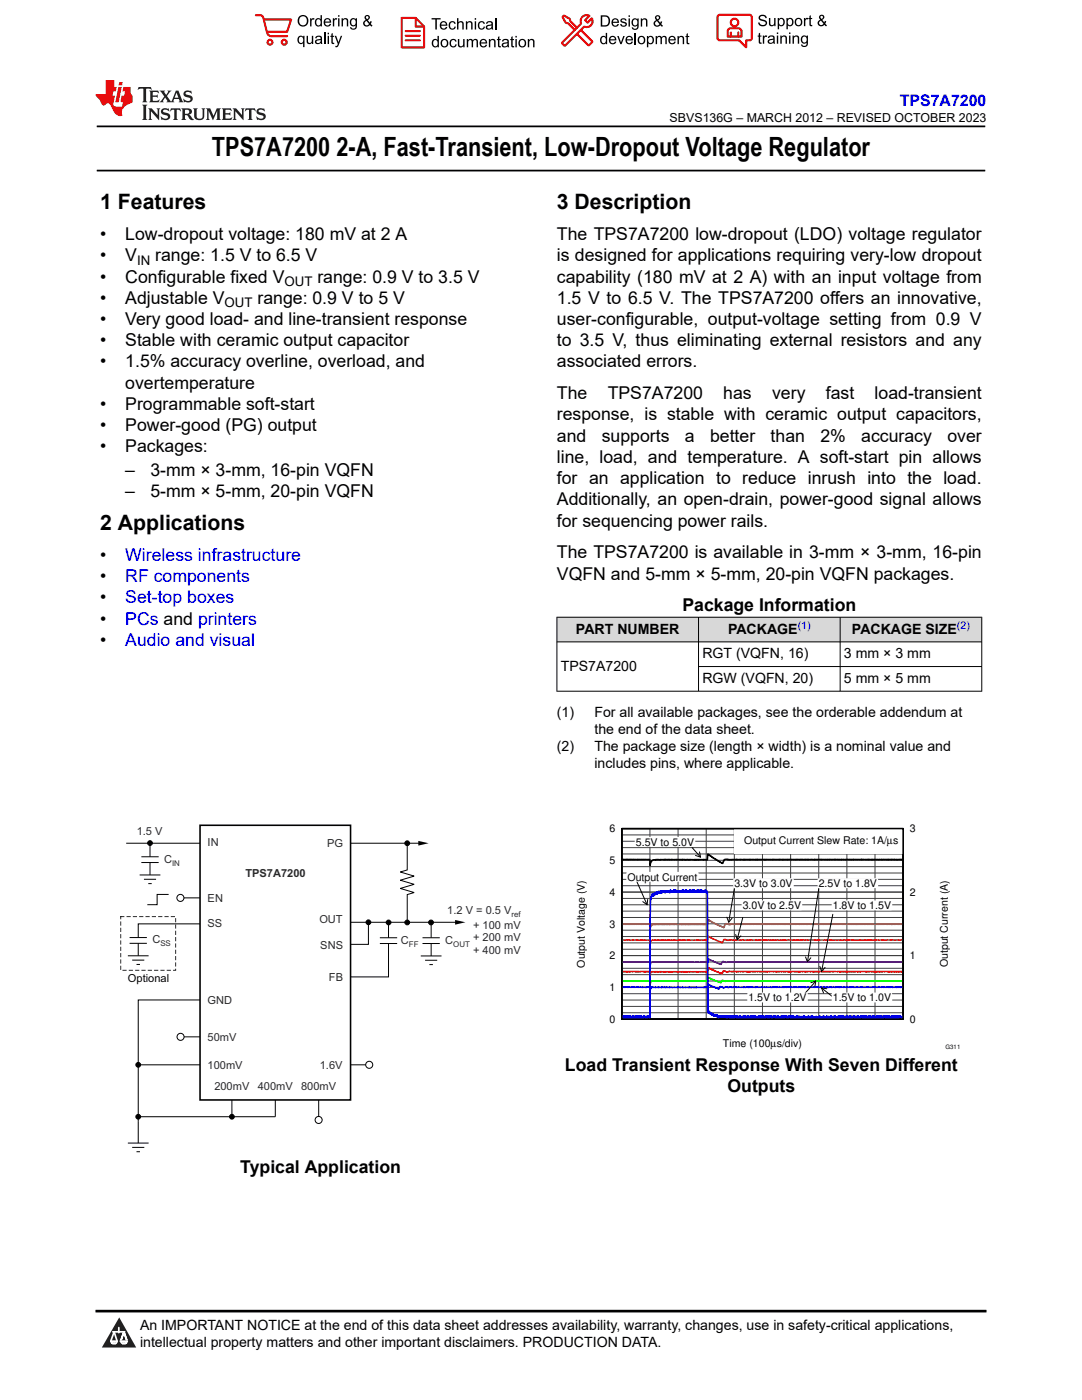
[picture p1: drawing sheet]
<svg xmlns="http://www.w3.org/2000/svg" width="216mm" height="279mm" viewBox="0 0 216 279" stroke-linecap="round" stroke-linejoin="round" font-family="sans-serif">
<defs><g id="words">
<text font-size="5.3" x="42.3" y="31.2">TPS7A7200 2-A, Fast-Transient, Low-Dropout Voltage Regulator</text>
<g font-size="4.2">
<text x="20" y="41.8">1 Features</text>
<text x="111.1" y="41.8">3 Description</text>
<text x="20" y="105.8">2 Applications</text>
</g>
<g font-size="3.5">
<text x="20" y="47.9">•</text>
<text x="25" y="47.9">Low-dropout voltage: 180 mV at 2 A</text>
<text x="111.1" y="47.9">The TPS7A7200 low-dropout (LDO) voltage regulator</text>
<text x="20" y="52.2">•</text>
<text x="25" y="52.2">V</text>
<text x="31" y="52.2">range: 1.5 V to 6.5 V</text>
<text x="111.1" y="52.2">is designed for applications requiring very-low dropout</text>
<text x="20" y="56.4">•</text>
<text x="25" y="56.4">Configurable fixed V</text>
<text x="63.3" y="56.4">range: 0.9 V to 3.5 V</text>
<text x="111.1" y="56.4">capability (180 mV at 2 A) with an input voltage from</text>
<text x="20" y="60.6">•</text>
<text x="20" y="64.9">•</text>
<text x="25" y="60.6">Adjustable V</text>
<text x="25" y="64.9">Very good load- and line-transient response</text>
<text x="51.4" y="60.6">range: 0.9 V to 5 V</text>
<text x="111.1" y="64.9">user-configurable, output-voltage setting from 0.9 V</text>
<text x="111.1" y="60.6">1.5 V to 6.5 V. The TPS7A7200 offers an innovative,</text>
<text x="20" y="69.1">•</text>
<text x="25" y="69.1">Stable with ceramic output capacitor</text>
<text x="111.1" y="69.1">to 3.5 V, thus eliminating external resistors and any</text>
<text x="20" y="73.3">•</text>
<text x="25" y="73.3">1.5% accuracy overline, overload, and</text>
<text x="25" y="77.6">overtemperature</text>
<text x="111.1" y="73.3">associated errors.</text>
<text x="20" y="81.8">•</text>
<text x="25" y="81.8">Programmable soft-start</text>
<text x="111.1" y="79.7">The</text>
<text x="111.1" y="83.9">response, is stable with ceramic output capacitors,</text>
<text x="121.3" y="79.7">TPS7A7200</text>
<text x="144.3" y="79.7">has</text>
<text x="154.1" y="79.7">very</text>
<text x="164.8" y="79.7">fast</text>
<text x="174.5" y="79.7">load-transient</text>
<text x="20" y="86">•</text>
<text x="25" y="86">Power-good (PG) output</text>
<text x="111.1" y="88.2">and</text>
<text x="120.1" y="88.2">supports</text>
<text x="136.7" y="88.2">a</text>
<text x="141.7" y="88.2">better</text>
<text x="153.8" y="88.2">than</text>
<text x="163.7" y="88.2">2%</text>
<text x="171.9" y="88.2">accuracy</text>
<text x="189" y="88.2">over</text>
<text x="20" y="90.3">•</text>
<text x="25" y="90.3">Packages:</text>
<text x="25" y="95">–</text>
<text x="30" y="95">3-mm × 3-mm, 16-pin VQFN</text>
<text x="111.1" y="92.4">line, load, and temperature. A soft-start pin allows</text>
<text x="25" y="99.3">–</text>
<text x="30" y="99.3">5-mm × 5-mm, 20-pin VQFN</text>
<text x="111.1" y="100.9">Additionally, an open-drain, power-good signal allows</text>
<text x="111.1" y="96.6">for an application to reduce inrush into the load.</text>
<text x="111.1" y="105.1">for sequencing power rails.</text>
<text x="20" y="112">•</text>
<text x="111.1" y="111.4">The TPS7A7200 is available in 3-mm × 3-mm, 16-pin</text>
<text x="20" y="116.2">•</text>
<text x="111.1" y="115.7">VQFN and 5-mm × 5-mm, 20-pin VQFN packages.</text>
<text x="20" y="120.4">•</text>
<text x="20" y="124.7">•</text>
<text x="136.2" y="122">Package Information</text>
<text x="20" y="128.9">•</text>
<text x="112.7" y="213.8">Load Transient Response With Seven Different</text>
<text x="145.2" y="218">Outputs</text>
<text x="47.9" y="234.2">Typical Application</text>
</g>
<g font-size="3.5" fill="#00f">
<text x="25" y="112">Wireless infrastructure</text>
<text x="25" y="116.2">RF components</text>
<text x="25" y="120.4">Set-top boxes</text>
<text x="25" y="124.7">PCs and printers</text>
<text x="25" y="128.9">Audio and visual</text>
</g>
<text font-size="3.2" fill="#00f" x="179.6" y="21.1">TPS7A7200</text>
<g font-size="2.8">
<text x="114.9" y="126.5">PART NUMBER</text>
<text x="140.2" y="131.4">RGT (VQFN, 16)</text>
<text x="145.3" y="126.5">PACKAGE</text>
<text x="168.4" y="131.4">3 mm × 3 mm</text>
<text x="170" y="126.5">PACKAGE SIZE</text>
<text x="111.9" y="133.8">TPS7A7200</text>
<text x="140.2" y="136.3">RGW (VQFN, 20)</text>
<text x="168.4" y="136.3">5 mm × 5 mm</text>
<text x="111.1" y="143.1">(1)</text>
<text x="118.6" y="143.1">For all available packages, see the orderable addendum at</text>
<text x="111.1" y="149.9">(2)</text>
<text x="118.6" y="146.5">the end of the data sheet.</text>
<text x="118.6" y="149.9">The package size (length × width) is a nominal value and</text>
<text x="118.6" y="153.3">includes pins, where applicable.</text>
<text x="27.9" y="265.5">An IMPORTANT NOTICE at the end of this data sheet addresses availability, warranty, changes, use in safety-critical applications,</text>
<text x="27.9" y="268.9">intellectual property matters and other important disclaimers. PRODUCTION DATA.</text>
</g>
<g font-size="2.6">
<text x="27.4" y="52.9">IN</text>
<text x="56.8" y="57.1">OUT</text>
<text x="44.8" y="61.3">OUT</text>
</g>
<text font-size="2.5" x="133.6" y="24.3">SBVS136G – MARCH 2012 – REVISED OCTOBER 2023</text>
<g font-size="2.2" fill="#2b292a">
<text x="27.3" y="166.6">1.5 V</text>
<text x="32.7" y="172.2">C</text>
<text x="41.4" y="168.9">IN</text>
<text x="65.3" y="169">PG</text>
<text x="41.4" y="180">EN</text>
<text x="49" y="175">TPS7A7200</text>
<text x="41.4" y="185">SS</text>
<text x="63.7" y="184.2">OUT</text>
<text x="89.2" y="182.4">1.2 V = 0.5 V</text>
<text x="94.4" y="185.4">+ 100 mV</text>
<text x="30.4" y="188.2">C</text>
<text x="63.9" y="189.3">SNS</text>
<text x="80" y="188.3">C</text>
<text x="88.8" y="188.3">C</text>
<text x="94.4" y="187.9">+ 200 mV</text>
<text x="94.4" y="190.3">+ 400 mV</text>
<text x="65.6" y="195.8">FB</text>
<text x="41.4" y="200.3">GND</text>
<text x="41.4" y="207.7">50mV</text>
<text x="41.4" y="213.3">100mV</text>
<text x="63.8" y="213.3">1.6V</text>
<text x="42.8" y="217.5">200mV</text>
<text x="51.4" y="217.5">400mV</text>
<text x="60.1" y="217.5">800mV</text>
</g>
<text font-size="2.2" x="25.5" y="195.9">Optional</text>
<g font-size="2.1" fill="#00f">
<text x="159.2" y="125.5">(1)</text>
<text x="191" y="125.5">(2)</text>
</g>
<g font-size="2.1">
<text x="121.6" y="166.1">6</text>
<text x="181.5" y="166.1">3</text>
<text x="121.6" y="172.5">5</text>
<text x="126.9" y="168.8">5.5V to 5.0V</text>
<text x="148.5" y="168.4">Output Current Slew Rate: 1A/µs</text>
<text x="121.6" y="178.8">4</text>
<text x="125.2" y="175.7">Output Current</text>
<text x="146.5" y="177">3.3V to 3.0V</text>
<text x="163.4" y="177">2.5V to 1.8V</text>
<text x="181.5" y="178.8">2</text>
<text x="121.6" y="185.1">3</text>
<text x="148.2" y="181.5">3.0V to 2.5V</text>
<text x="166.2" y="181.5">1.8V to 1.5V</text>
<text x="121.6" y="191.5">2</text>
<text x="181.5" y="191.5">1</text>
<text x="116.7" y="193.1" transform="rotate(-90 116.7 193.1)">Output Voltage (V)</text>
<text x="121.6" y="197.8">1</text>
<text x="189.1" y="193.1" transform="rotate(-90 189.1 193.1)">Output Current (A)</text>
<text x="149.3" y="199.8">1.5V to 1.2V</text>
<text x="166.2" y="199.8">1.5V to 1.0V</text>
<text x="121.6" y="204.1">0</text>
<text x="144.3" y="209">Time (100µs/div)</text>
<text x="181.5" y="204.1">0</text>
</g>
<g font-size="1.6" fill="#2b292a">
<text x="34.3" y="172.8">IN</text>
<text x="102.1" y="183.1">ref</text>
<text x="32" y="188.8">SS</text>
<text x="81.6" y="189">FF</text>
<text x="90.4" y="189">OUT</text>
</g>
<text font-size="1.2" x="188.7" y="209.4">G311</text>
</g></defs>
<path d="M19.3 25.2h177.3M19.3 34h177.3" fill="none" stroke="#000" stroke-width=".35"/>
<g fill="#d8d8d8">
<path d="M111.1 123.2h84.8v4.9h-84.8z" fill-rule="evenodd"/>
<path d="M111.2 123.2h28.1v4.8h-28.1z" fill-rule="evenodd"/>
<path d="M139.4 123.2h28.2v4.8h-28.2z" fill-rule="evenodd"/>
<path d="M167.7 123.2h28.1v4.8h-28.1z" fill-rule="evenodd"/>
</g>
<g fill="none" stroke="#000" stroke-width=".2">
<path d="M111.1 123.2h84.9M111.1 128.1h84.9M111.1 137.9h84.9M111.1 123.1v14.9M139.4 123.1v14.9M139.4 133h56.6M167.6 123.1v14.9M195.9 123.1v14.9M25.2 168.3h14.7M27.9 174.6h4.1M28.2 172.1h3.5M28.2 171h3.5"/>
<path d="M28.7 175.5h2.4M29.6 176.3h.7M29.9 168.3v2.7M29.9 172.1v2.5M33.7 178.5h-2.3v2.1h-2M36.7 179.2h3.2M69.9 168.3h13.8M81.3 168.3v5.3l-1.4 .4 2.7 .8-2.7 .9 2.7 .8-2.7 .8 2.7 .8-1.3 .4v5.6M25.5 190.7h4.2M25.9 188.3h3.4M25.9 187.1h3.4M26.4 191.6h2.4"/>
<path d="M27.2 192.5h.7M27.6 188.2v2.5M39.9 184.4h-12.3v2.7M39.9 199.6h-12.3v28.5M69.9 184.1h21.4M73.5 184.1v4.4h-3.6M75.8 188.3h3.4M75.8 187.1h3.4M77.5 188.3v6.7h-7.6M77.5 184.4v2.7M84 190.8h4.1M84.3 188.3h3.5"/>
<path d="M84.3 187.1h3.5M84.8 191.6h2.4M85.7 192.5h.7M86 184.4v2.7M86 188.3v2.5M163.9 197.2l2.3 1.7M165 197.3l-1.1-.1 .4 1M27.6 212.5h12.3M36.7 206.9h3.2M46.3 219.5v3.4M54.9 219.5v3.4h-27.3M63.6 219.5v3.4"/>
<path d="M69.9 212.5h3.1M25.5 228.1h4.2M26.4 229h2.4M27.2 229.9h.7"/>
<circle cx="29.9" cy="168.3" r=".48"/>
<circle cx="36" cy="179.2" r=".7"/>
<circle cx="81.3" cy="168.3" r=".48"/>
<circle cx="73.5" cy="184.1" r=".48"/>
<circle cx="77.5" cy="184.1" r=".48"/>
<circle cx="81.3" cy="184.1" r=".48"/>
<circle cx="86" cy="184.1" r=".48"/>
<circle cx="27.6" cy="212.5" r=".48"/>
<circle cx="36" cy="206.9" r=".7"/>
<circle cx="73.7" cy="212.5" r=".7"/>
<circle cx="27.6" cy="222.9" r=".48"/>
<circle cx="46.3" cy="222.9" r=".48"/>
<circle cx="63.6" cy="223.5" r=".7"/>
</g>
<g fill="#000">
<path d="M83.5 167.8l2 .5-2 .5zM90.8 183.6l2.1 .5-2.1 .4z"/>
<circle cx="29.9" cy="168.3" r=".48"/>
<circle cx="81.3" cy="168.3" r=".48"/>
<circle cx="73.5" cy="184.1" r=".48"/>
<circle cx="77.5" cy="184.1" r=".48"/>
<circle cx="81.3" cy="184.1" r=".48"/>
<circle cx="86" cy="184.1" r=".48"/>
<circle cx="27.6" cy="212.5" r=".48"/>
<circle cx="27.6" cy="222.9" r=".48"/>
<circle cx="46.3" cy="222.9" r=".48"/>
</g>
<path d="M39.9 164.7h30v54.8h-30z" fill="none" stroke="#000" stroke-width=".32"/>
<path d="M24.1 182.9h10.9v10.7h-10.9z" fill="none" stroke="#2b292a" stroke-width=".2" stroke-dasharray=".6 .6"/>
<path d="M124.1 165.4h56.1v38h-56.1z" fill="none" stroke="#000" stroke-width=".23"/>
<g fill="none" stroke="#414141" stroke-width=".2">
<path d="M124.1 165.4h56.1v38h-56.1zM124.1 179.3h56.1M124.1 178h56.1M124.1 176.8h56.1M124.1 175.5h56.1M124.1 174.2h56.1M124.1 173h56.1M124.1 171.7h56.1M124.1 170.4h56.1M124.1 169.2h56.1M124.1 167.9h56.1M124.1 166.6h56.1"/>
<path d="M129.7 165.4v38M135.3 165.4v38M140.9 165.4v38M146.5 165.4v38M152.1 165.4v38M157.8 165.4v38M163.4 165.4v38M169 165.4v38M174.6 165.4v38M124.1 199.6h56.1M124.1 198.3h56.1M124.1 197h56.1"/>
<path d="M124.1 195.8h56.1M124.1 194.5h56.1M124.1 193.2h56.1M124.1 192h56.1M124.1 190.7h56.1M124.1 189.4h56.1M124.1 188.2h56.1M124.1 186.9h56.1M124.1 185.6h56.1M124.1 184.4h56.1M124.1 183.1h56.1M124.1 181.8h56.1"/>
<path d="M124.1 180.6h56.1M124.1 202.1h56.1M124.1 200.8h56.1"/>
</g>
<path d="M124.1 197h5.6v.7l.3-.7 11.2 .1 .1-.6 2.1 .9h.1l.1-.4 .2-.1 .6 .2 .4-.1 .4 .1 35-.1" fill="none" stroke="#00f" stroke-width=".3"/>
<path d="M124.1 195.8h5.6v.7l.2-.6 .1-.1h11.2l.1-.7 2.5 1h.1l.2-.5 .6 .3 .4-.2 35.1 .1" fill="none" stroke="#01ff00" stroke-width=".3"/>
<path d="M124.1 193.9h5.6v.8l.2-.6 .3-.2h11l.1-.8 2.8 1.2 .3-.5 .7 .2 .3-.1h34.8" fill="none" stroke="#f00" stroke-width=".3"/>
<path d="M124.1 192h5.6v.8l.2-.7 .3-.1h11l.1-.6 2.6 1.1 .3-.6 .7 .2 .5-.1h34.8" fill="none" stroke="#9300d3" stroke-width=".3"/>
<path d="M180.2 187.6h-34.5l-.5 .1-.7-.2-.4 .7-2.8-1.3-.2 .7h-11l-.2 .2-.2 .6v-.8h-5.6" fill="none" stroke="#ee7500" stroke-width=".3"/>
<path d="M124.1 184.5h5.6v.9l.2-.7 .3-.2h11l.2-.9 3 1.5 .4-.8 .8 .2h34.6" fill="none" stroke="#8a592b" stroke-width=".3"/>
<path d="M124.1 171.5h5.5l.1 1.2 .3-.8 .6-.3h10.6v-1.2l2.9 1.9 .3-.6 .4-.2 35.4 .1" fill="none" stroke="#000" stroke-width=".3"/>
<path d="M166.2 198.3h11.6v1.5h-11.6z" fill="#fff"/>
<path d="M166.2 198.3h11.6v1.5h-11.6z" fill="none" stroke="#fff" stroke-width=".45"/>
<path d="M161.8 196.1l1-.3-.2 1M162.8 195.8l-2.2 2.5" fill="none" stroke="#000" stroke-width=".2"/>
<path d="M149.3 198.3h11.7v1.5h-11.7z" fill="#fff"/>
<path d="M149.3 198.3h11.7v1.5h-11.7z" fill="none" stroke="#fff" stroke-width=".45"/>
<path d="M163.6 192.9l.3 1 .7-.8M166.2 182.5l-2.3 11.4" fill="none" stroke="#000" stroke-width=".2"/>
<path d="M166.2 179.9h11.6v1.6h-11.6z" fill="#fff"/>
<path d="M166.2 179.9h11.6v1.6h-11.6z" fill="none" stroke="#fff" stroke-width=".45"/>
<path d="M163.4 177.4l-2.3 14.6M160.7 191l.4 1 .7-.9" fill="none" stroke="#000" stroke-width=".2"/>
<path d="M163.4 175.5h11.6v1.5h-11.6z" fill="#fff"/>
<path d="M163.4 175.5h11.6v1.5h-11.6z" fill="none" stroke="#fff" stroke-width=".45"/>
<path d="M146.8 186.5l.3 1 .7-.7M148.2 183.1l-1.1 4.4" fill="none" stroke="#000" stroke-width=".2"/>
<path d="M148.2 179.9h11.6v1.6h-11.6z" fill="#fff"/>
<path d="M148.2 179.9h11.6v1.6h-11.6z" fill="none" stroke="#fff" stroke-width=".45"/>
<path d="M146.5 177.4l-1.1 6.7M145 183.1l.4 1 .7-.9" fill="none" stroke="#000" stroke-width=".2"/>
<path d="M146.5 175.5h11.7v1.5h-11.7z" fill="#fff"/>
<path d="M146.5 175.5h11.7v1.5h-11.7z" fill="none" stroke="#fff" stroke-width=".45"/>
<path d="M138.1 169.2l1.7 1.9M139.6 170l.2 1.1-1-.4" fill="none" stroke="#000" stroke-width=".2"/>
<path d="M126.9 167.3h11.6v1.5h-11.6z" fill="#fff"/>
<path d="M126.9 167.3h11.6v1.5h-11.6z" fill="none" stroke="#fff" stroke-width=".45"/>
<path d="M124.1 165.4h56.1v38h-56.1z" fill="none" stroke="#000" stroke-width=".23"/>
<path d="M124.1 202.8l.1 .4v-.4l.1 .4 .1-.4 .1 .4v-.4l.1 .4v-.4l.1 .4v-.4l.1 .2v-.2l.1 .4v-.4l.2 .4v-.4v.4l.1-.4v.4l.1-.2v.2v-.4l.1 .2 .1-.2 .1 .4 .1-.4v.2l.1-.2v.4l.1-.2v.2l.1-.2 .1 .2v-.4l.1 .4v-.4l.1 .2v-.2l.1 .4v-.4l.1 .4 .2-.4v.4l.1-.2v.2l.1-.4v.4v-.4l.1 .2v-.2l.1 .2 .1-.2v.4l.1-.4 .1 .4v-.2l.1 .2v-.4l.1 .4v-.4v.4l.1-.4v.2l.1-.2v.4l.1-.4 .1 .4v-.4l.1 .4 .1-.2v.2l.1-.2v.2l.1-.4v.2l.1-.2v.2l.2-.2v.4l.1-.2v.2l.1-.2v.2l.1-.4 .1 .4 .1-.4 .1 .2v-.2v.2l.1-.2 .1 .2 .1-.2v.4l.3-24v.2l.2-1v.4l.1-.4 .1 .2v-.2l.1 .4 .2-.6v.4v-.4v.4l.1-.4 .1 .2 .1-.2v.2v-.4l.1 .4 .1-.4 .1 .4 .1-.4v.2v-.2l.1 .2v-.4l.1 .4v-.2l.1 .2 .1-.4v.4l.1-.4 .1 .4v-.4v.4v-.4l.2 .4 .1-.4v.2l.1-.2v.2l.1-.2v.2v-.2l.1 .2v-.2l.1 .2 .1-.2v.2v-.2v.4l.1-.4 .1 .2v-.2l.1 .2v-.2l.1 .2v-.2l.1 .2v-.2l.1 .2v-.2l.1 .2v-.2l.2 .2v-.2v.4l.1-.6v.4l.1-.4 .2 .4v-.2l.1 .2v-.2l.2 .2v-.2v.2l.1-.4v.4l.1-.4v.4l.1-.4 .1 .4 .1-.4v.4l.1-.4v.4l.1-.2v.2v-.2v.2l.1-.2v.2l.1-.2v.2v-.2l.1 .2v-.2l.1 .2v-.2l.1 .2v-.2l.1 .2v-.2v.2l.1-.2v.2v-.2l.1 .2 .1-.2v.2v-.2l.1 .2 .1-.2v.2v-.4l.1 .2v-.2v.4l.1-.4v.4l.1-.4v.4l.1-.2v.2v-.2l.2 .2v-.4v.4l.1-.4v.4l.1-.4v.4l.1-.4 .1 .4 .1-.2v.2l.1-.2v.2v-.2l.1 .2 .1-.2v.2l.1-.4v.4v-.4v.4l.2-.4 .1 .4 .1-.2 .1 .2v-.4v.4l.1-.4 .1 .4v-.4l.1 .4v-.4l.1 .4v-.4v.4l.1-.4v.4l.1-.2v.2l.1-.2v.2l.2-.2v.2l.1-.4v.4v-.4l.2 .4v-.4v.4l.1-.4 .1 .4v-.2l.1 .2 .1-.4v.4v-.4l.1 .4 .1-.4 .1 .4v-.4l.1 .4 .1-.2v.2v-.2l.1 .2 .1-.2v.2l.2-.2v.2v-.4l.1 .2 .1-.2v.4v-.4l.1 .4 .1-.2v.2l.1-.2v.4l.1-.2 .1 24.2 .1-.4v.4l.2-.4 .1 .6v-.2l.1 .2v-.2v.2l.1-.2 .1 .4 .1-.4v.4l.1-.2 .1 .2 .1-.2v.4l.1-.2v.2l.1-.2v.2v-.2l.1 .2v-.2v.2l.1-.2v.2l.1-.2 .1 .2v-.2l.1 .4 .1-.4 .2 .6v-.4l.1 .2v-.2l.1 .2 .1-.2v.2v-.2l.1 .2v-.2l.1 .2v-.2l.1 .2v-.2l.1 .2v-.2v.2l.1-.2v.2l.1-.2v.2v-.2v.2l.1-.2 .1 .2v-.2l.1 .2v-.2l.1 .2v-.2v.2l.1-.2v.2v-.2l.1 .4v-.4l.1 .2 .1-.2v.4l.1-.4v.2l.1-.2 .1 .2 .1-.2v.2v-.2l.1 .4v-.4v.4l.1-.4 .1 .2 .1-.2v.4v-.4l.1 .2 .1-.2 .1 .4v-.4l.2 .4v-.4l.2 .4v-.4v.2l.1-.2v.2l.1-.2v.2v-.2l.2 .2v-.2v.4l.1-.4v.4v-.4l.1 .4v-.2l.2 .2v-.4l.1 .4 .1-.4v.4l.1-.4v.2h.1l.1-.2v.4l.1-.2v.2v-.2l.2 .2v-.4v.2l.1-.2 .1 .2v-.2l.1 .4v-.4v.4l.1-.4 .1 .4v-.4l.1 .4v-.4l.1 .4v-.2l.1 .2v-.4l.2 .4 .1-.4v.4v-.4l.1 .4 .1-.2v.2v-.2l.1 .2v-.4v.4l.1-.4 .2 .4 .1-.4v.4l.1-.4 .1 .4v-.4l.1 .4v-.4l.1 .4v-.4l.1 .4v-.4l.1 .4v-.4l.1 .4v-.4v.2l.1-.2 .1 .4v-.2v.2l.1-.2v.4l.1-.4v.2v-.2l.1 .2 .1-.4 .1 .4v-.4l.2 .4v-.4l.2 .4v-.4l.1 .4 .1-.4 .1 .4 .1-.4v.4v-.4l.1 .2 .1-.2v.4v-.2l.1 .2 .1-.2v.2v-.4l.1 .4v-.4l.1 .4v-.4l.1 .2 .1-.2v.2v-.2l.1 .2v-.2l.1 .4v-.4v.4l.1-.4v.4l.1-.4 .1 .4 .1-.4v.2v-.2l.1 .2 .1-.2v.2v-.2l.1 .4 .1-.4 .1 .4 .2-.4v.2l.1-.2v.2v-.2l.1 .2 .1-.2v.2l.1-.2v.4l.1-.4v.4v-.4l.1 .4 .1-.4 .1 .2 .2-.2v.4v-.4l.1 .4 .1-.2v.2v-.2l.2 .2 .1-.4 .1 .2 .1-.2v.4l.1-.4v.4v-.4l.1 .4v-.4v.4l.1-.4v.4l.2-.4v.4v-.4l.1 .2 .1-.2 .2 .2v-.2v.4l.1-.2v.2l.1-.2 .1 .2v-.4l.1 .4v-.4l.1 .2v-.2l.1 .2 .2-.2v.4l.1-.4 .1 .4v-.4v.4l.2-.4 .1 .4v-.4l.1 .2v-.2l.1 .4v-.4l.1 .4 .1-.2v.2l.2-.2v.2l.1-.4 .1 .4v-.4l.1 .4v-.4l.1 .4v-.2l.1 .2v-.4l.2 .4v-.4l.1 .4v-.2l.1 .2 .1-.2v.2v-.4l.1 .4v-.2l.1 .2v-.2l.2 .2v-.2v.2l.1-.4 .1 .4v-.4l.1 .2 .1-.2v.4v-.2l.2 .2v-.2v.2v-.2l.1 .2v-.2l.1 .2v-.2l.1 .2 .1-.4 .2 .4v-.4v.4l.1-.2v.2v-.2l.1 .2 .1-.4v.4l.1-.2 .1 .2v-.4l.1 .4v-.4l.1 .4 .1-.4v.4l.1-.2v.2l.1-.2v.2l.1-.2v.2v-.2l.1 .2v-.2l.1 .2v-.2l.1 .2 .1-.4v.4l.1-.2v.4l.1-.4v.2l.1-.2v.2l.1-.2v.2v-.2l.1 .2v-.2l.1 .2v-.4l.1 .4 .1-.4v.4l.1-.2 .1 .2v-.2l.1 .2 .1-.2v.2v-.2l.1 .2v-.4l.1 .4v-.4l.2 .4 .1-.2v.2l.1-.2v.2v-.2l.2 .2v-.2v.2v-.4l.1 .4v-.4l.1 .4v-.2v.2l.1-.2v.2v-.4l.1 .4 .1-.2v.2v-.2l.1 .2v-.2l.1 .2v-.2l.1 .2v-.4l.1 .4v-.4l.1 .4v-.4l.1 .4 .1-.2v.2l.1-.2 .1 .2v-.4v.4l.2-.4v.2l.1-.2v.2v-.2l.1 .2v-.2l.1 .4v-.2l.1 .2v-.2l.1 .2v-.2v.2v-.2l.2 .2v-.4l.1 .4v-.4l.1 .4v-.4l.1 .4 .1-.4 .1 .4v-.4v.4l.1-.4v.4v-.4l.1 .4v-.4l.1 .4v-.4v.2l.2-.2v.4v-.4l.1 .4v-.2l.1 .2v-.4l.1 .4v-.2l.1 .2v-.2v.2l.1-.2 .1 .2v-.4l.2 .4v-.4l.2 .4 .1-.4v.4l.2-.4v.4l.1-.4 .1 .4 .1-.4v.2l.1-.2v.4v-.2l.1 .2 .1-.4v.4l.2-.4v.2l.2-.2v.4v-.4l.1 .4v-.4v.4l.1-.2v.2l.1-.2v.2l.1-.2v.2l.1-.4v.2l.1-.2 .1 .4v-.4l.2 .4v-.2v.2l.1-.2v.2l.2-.2v-.2l.1 .4v-.4v.2l.1-.2v.2l.1-.2v.2v-.2l.1 .2v-.2l.1 .4v-.2l.1 .2v-.4l.1 .4 .1-.4 .1 .4v-.4l.1 .2 .1-.2v.4l.1-.4 .1 .4v-.4v.4l.1-.2 .1 .2v-.2l.1 .2v-.4l.1 .2 .1-.2v.4l.1-.4v.4l.1-.4 .1 .4v-.4l.2 .4 .1-.4 .1 .2 .1-.2v.4l.1-.4 .1 .4v-.4l.1 .4 .3-.4v.4l.2-.4v.4l.1-.4v.4l.1-.4 .1 .4v-.4v.4l.1-.4 .1 .4v-.4v.4l.1-.4 .1 .4 .2-.4v.4v-.4l.1 .4v-.2l.1 .2 .1-.2v.2v-.4l.1 .2v-.2l.1 .2v-.2v.2l.1-.2 .1 .2v-.2v.4l.1-.4 .1 .4 .1-.2 .1 .2v-.4l.1 .4 .1-.4v.4l.1-.4v.2l.1-.2 .1 .4v-.2l.2 .2v-.4l.1 .2 .1-.2v.4l.1-.4v.4l.1-.4v.4l.1-.4 .1 .4 .1-.4v.4v-.4l.1 .4v-.2l.1 .2v-.4l.1 .2 .1-.2v.4l.1-.4 .2 .4v-.4v.4l.1-.2v.2v-.4l.1 .2v-.2l.1 .2 .1-.2v.2v-.2l.1 .2v-.2l.3 .4 .1-.4v.4l.1-.4" fill="none" stroke="#00f" stroke-width=".3"/>
<path d="M126.9 175.5l2.2 5.1M129.2 179.5l-.1 1.1-.8-.7" fill="none" stroke="#000" stroke-width=".2"/>
<path d="M125.2 174.2h14v1.5h-14z" fill="#fff"/>
<path d="M125.2 174.2h14v1.5h-14z" fill="none" stroke="#fff" stroke-width=".45"/>
<path d="M146.6 165.4h33.6v5h-33.6z" fill="#fff"/>
<path d="M124.1 165.4h56.1v38h-56.1z" fill="none" stroke="#000" stroke-width=".3"/>
<path d="M0 0h215.9v23.8h-215.9z" fill-rule="evenodd" fill="#fff"/>
<path d="M27.7 17.4l-.2 .6 .5-.3h.6v.1v2.2l-.2 .4h1l-.2-.4v-2.2v-.1h.5l.5 .3-.1-.6zM29.8 18.1l.2 .4v1.5l-.2 .4h1.9l.1-.6a1.08 1.08 0 0 1-1.3 .2v-.7h.6l.4 .2v-.6l-.4 .2h-.6v-.6l.2-.1a1 1 0 0 1 1 .2l-.1-.5zM31.8 18.1l1 1.1-1 1.2h.9l-.2-.2 .4-.7 .5 .7-.2 .2h1.6l-.2-.2 .1-.4h1l.1 .4-.1 .2h.9l-.2-.3-.8-2h-.5l-1 2.2-.8-1.1 .9-1.1h-.8l.2 .2-.5 .7-.3-.7 .1-.2zM35.2 18.5l.4 1h-.8zM36.8 18.2a.65 .65 0 0 0-.2 .7 .65 .65 0 0 0 .6 .5l.7 .2 .1 .2a.79 .79 0 0 1-.7 .4 .79 .79 0 0 1-.7-.5l.1 .7 .2-.1a.93 .93 0 0 0 1.1 .1 .93 .93 0 0 0 .4-1 1.46 1.46 0 0 0-1.2-.6l-.1-.3a1.09 1.09 0 0 1 1.2 .2l-.2-.6-.1 .1-.6-.2zM28.4 20.9l.2 .4v2.3l-.2 .3h1l-.2-.3v-2.3l.2-.4zM29.6 21.6l.2 .4v1.6l-.2 .3h.8l-.3-.3v-1.4l1.7 1.8v-2l.2-.4h-.8l.2 .2 .1 1.1-1.2-1.3zM32.3 21.8a.65 .65 0 0 0-.2 .7 .65 .65 0 0 0 .7 .4l.6 .2 .1 .2a.79 .79 0 0 1-.7 .4 .79 .79 0 0 1-.7-.5l.1 .7 .2-.1a.93 .93 0 0 0 1.1 .1 .93 .93 0 0 0 .4-.9 1.46 1.46 0 0 0-1.2-.6l-.1-.4a1.09 1.09 0 0 1 1.2 .2l-.2-.6-.1 .1-.6-.1zM34.1 21.6l-.1 .7a.63 .63 0 0 1 .7-.4l.1 1.7-.3 .3h1l-.2-.3v-1.7a.66 .66 0 0 1 .8 .4l-.1-.7zM36.2 21.6l.2 .4v1.6l-.2 .3h.9l-.2-.2v-.7h.5l.1 .2a.79 .79 0 0 0 1.2 .6l-1-.9a.61 .61 0 0 0 .6-.6 .61 .61 0 0 0-.5-.6zM36.9 21.9h.2a.47 .47 0 0 1 .5 .1 .47 .47 0 0 1 .1 .5l-.2 .2h-.6zM38.5 21.6l.2 .2a2.27 2.27 0 0 0 .4 2 1.04 1.04 0 0 0 1.7-.7v-1.3l.2-.2h-.8l.2 .4v1.1a.6 .6 0 0 1-.6 .6 .6 .6 0 0 1-.6-.6v-1.1l.3-.4zM41.1 21.6l.2 .4v1.6l-.2 .3h.7l-.2-.3v-1.5l.9 1.9 .8-1.9v1.5l-.2 .3h1l-.3-.3v-1.6l.3-.4h-.8l-.7 1.5-.7-1.5zM44.3 21.6l.2 .4v1.6l-.2 .3h1.9l.1-.5a1.09 1.09 0 0 1-1.3 .1v-.6h.6l.4 .1v-.6l-.4 .2h-.6v-.6l.2-.1a1.01 1.01 0 0 1 1 .3l-.1-.6zM46.4 21.6l.3 .4v1.6l-.3 .3h.8l-.2-.3v-1.4l1.6 1.8v-2l.2-.4h-.7l.2 .2v1.1l-1.2-1.3zM49 21.6l-.1 .7a.63 .63 0 0 1 .8-.4v1.7l-.3 .3h1l-.2-.3v-1.7a.66 .66 0 0 1 .8 .4l-.1-.7zM51.4 21.8a.65 .65 0 0 0-.2 .7 .65 .65 0 0 0 .6 .4l.6 .2 .2 .2a.79 .79 0 0 1-.8 .4 .79 .79 0 0 1-.6-.5l.1 .7 .2-.1a.93 .93 0 0 0 1 .1 .93 .93 0 0 0 .5-.9 1.46 1.46 0 0 0-1.3-.6l-.1-.4a1.09 1.09 0 0 1 1.3 .2l-.2-.6-.2 .1-.5-.1z" fill="#231f20"/>
<path d="M21.1 16v2.8h-2.1l.1 .3 .9 1a.95 .95 0 0 0 .9 .9 .59 .59 0 0 1 .6-.4 .59 .59 0 0 1 .5 .4l.4 .8a1.59 1.59 0 0 0 2.1 1.3 1.61 1.61 0 0 1 1-2.2l1-.4-.1-1.5a1.59 1.59 0 0 1-.4-1.6h-1.4l-.2 .9h.5l-.1 .8h-.5l-.2 1v.2l.4 .1-.2 .9h-.6a.73 .73 0 0 1-1.1-.7l.3-1.5h-.5l.2-.8h.5l.2-.9h-.5v-1.4zM23.6 17.4l-.6 3h.7l.6-3zM23.8 16.4l-.1 .7h.7l.1-.7z" fill="#ed1c24"/>
<g fill="#000">
<path d="M59.4 4.2a1.12 1.12 0 0 1 2.2 0 1.12 1.12 0 0 1-2.2 0zM59.9 3.5a.89 .89 0 0 0-.1 1.1 .89 .89 0 0 0 1.1 .4 .88 .88 0 0 0 .3-1.3 .88 .88 0 0 0-1.3-.2z" fill-rule="evenodd"/>
<path d="M59.5 7.3l.5-.2 .5 .3v-.3h.3v2.3h-.3v-.8a.74 .74 0 0 1-1 0 .74 .74 0 0 1-.1-1zM59.8 7.5a.57 .57 0 0 0-.2 .7 .57 .57 0 0 0 .8 .2 .57 .57 0 0 0 .1-.7 .57 .57 0 0 0-.7-.2z" fill-rule="evenodd"/>
<path d="M61.9 3.6h.2v.3l.2-.2 .3-.1 .2 .1-.1 .3a.36 .36 0 0 0-.5 0 .36 .36 0 0 0 0 .4v.9h-.3z" fill-rule="evenodd"/>
<path d="M61.2 7.1h.3v.9a.41 .41 0 0 0 .4 .6 .41 .41 0 0 0 .3-.6v-.9h.3v1.7h-.2v-.3a.58 .58 0 0 1-.7 .3 .58 .58 0 0 1-.4-.6z" fill-rule="evenodd"/>
<path d="M63 3.8l.5-.2 .5 .2v-.8h.2v2.3h-.2v-.2a.75 .75 0 0 1-1-.1 .75 .75 0 0 1-.1-1zM63.2 4a.57 .57 0 0 0-.1 .7 .57 .57 0 0 0 .8 .2 .57 .57 0 0 0 .1-.7 .57 .57 0 0 0-.8-.2z" fill-rule="evenodd"/>
<path d="M63 7.3a.74 .74 0 0 1 1-.1 .74 .74 0 0 1 .3 .9v.7h-.3v-.2a.57 .57 0 0 1-.8 .2 .57 .57 0 0 1-.2-.8l1-.3a.41 .41 0 0 0-.4-.4 .41 .41 0 0 0-.4 .4l-.3-.1zM63.2 8.2a.35 .35 0 0 0 .2 .5 .35 .35 0 0 0 .5-.3l.1-.4z" fill-rule="evenodd"/>
<path d="M65.4 6.5h.3v.3h-.3zM65.4 7.1h.3v1.7h-.3z" fill-rule="evenodd"/>
<path d="M64.8 3.8a.76 .76 0 0 1 .9-.1 .76 .76 0 0 1 .4 .8h-1.2a.47 .47 0 0 0 .3 .6 .47 .47 0 0 0 .6-.4l.3 .1a.82 .82 0 0 1-1.3 .3 .82 .82 0 0 1 0-1.3zM65 4l-.1 .3h.9l-.3-.4z" fill-rule="evenodd"/>
<path d="M66.4 3.6h.3v.3l.1-.2 .4-.1 .1 .1-.1 .3a.36 .36 0 0 0-.4 0 .36 .36 0 0 0-.1 .4v.9h-.3z" fill-rule="evenodd"/>
<path d="M66.1 6.7l.3-.1v.5h.3v.3h-.3v.9l.1 .2h.2v.3a.41 .41 0 0 1-.4-.1 .41 .41 0 0 1-.2-.4v-.9h-.2v-.3h.2z" fill-rule="evenodd"/>
<path d="M66.8 7.1h.3l.4 1.4 .5-1.4h.3l-.6 1.7a.57 .57 0 0 1-.8 .6v-.3a.37 .37 0 0 0 .5-.3z" fill-rule="evenodd"/>
<path d="M67.5 3h.2v.3h-.2zM67.5 3.6h.2v1.7h-.2z" fill-rule="evenodd"/>
<path d="M68.2 3.6h.2v.3a.58 .58 0 0 1 .7-.3 .58 .58 0 0 1 .4 .7v1h-.3v-1a.4 .4 0 0 0-.4-.5 .4 .4 0 0 0-.4 .6v.9h-.2z" fill-rule="evenodd"/>
<path d="M70 3.8l.5-.2 .5 .2v-.2h.2v1.5a.71 .71 0 0 1-.5 .8 .71 .71 0 0 1-.8-.5h.2a.46 .46 0 0 0 .6 .3 .46 .46 0 0 0 .3-.6 .78 .78 0 0 1-1.1-.2 .78 .78 0 0 1 .1-1.1zM70.2 4a.53 .53 0 0 0-.1 .8 .53 .53 0 0 0 .8 0 .54 .54 0 0 0 0-.7 .54 .54 0 0 0-.7-.1z" fill-rule="evenodd"/>
<path d="M72.9 3.1a.53 .53 0 0 1 .8 .1 .53 .53 0 0 1-.3 .8l.4 .5 .1-.3 .3 .1-.2 .5 .3 .3-.2 .2-.3-.3a.71 .71 0 0 1-1.2 .1 .71 .71 0 0 1 .4-1.1l-.3-.5zM73 3.5a.3 .3 0 0 0 .6 0 .3 .3 0 0 0-.6 0zM72.9 4.3a.45 .45 0 0 0 0 .7 .45 .45 0 0 0 .7-.2l-.5-.6z" fill-rule="evenodd"/>
<path d="M86.1 3.6h1.8v.3h-.7v2h-.3v-2h-.8z" fill-rule="evenodd"/>
<path d="M86.3 8l.5-.2 .5 .2v-.8h.3v2.2h-.3v-.2a.76 .76 0 0 1-1 0 .76 .76 0 0 1-.1-1zM86.6 8.1a.58 .58 0 0 0-.2 .8 .58 .58 0 0 0 .8 .2 .58 .58 0 0 0 .1-.8 .58 .58 0 0 0-.7-.2z" fill-rule="evenodd"/>
<path d="M88.2 7.9a.81 .81 0 0 1 1.1 .2 .81 .81 0 0 1-.2 1.1 .81 .81 0 0 1-1.1-.1l-.1-.8zM88.3 8.1a.57 .57 0 0 0 0 .9 .57 .57 0 0 0 .8 0 .57 .57 0 0 0 0-.8 .57 .57 0 0 0-.8-.1z" fill-rule="evenodd"/>
<path d="M88 4.4a.77 .77 0 0 1 .9-.1 .77 .77 0 0 1 .4 .8h-1.3a.48 .48 0 0 0 .4 .6 .48 .48 0 0 0 .6-.3h.3a.83 .83 0 0 1-1.3 .4 .83 .83 0 0 1 0-1.4zM88.2 4.6l-.2 .3h1l-.3-.4z" fill-rule="evenodd"/>
<path d="M89.7 4.4a.7 .7 0 0 1 1.2 .3l-.2 .1a.45 .45 0 0 0-.6-.3 .45 .45 0 0 0-.3 .6 .45 .45 0 0 0 .3 .6 .45 .45 0 0 0 .6-.4h.3a.76 .76 0 0 1-1.1 .6 .76 .76 0 0 1-.3-1.1z" fill-rule="evenodd"/>
<path d="M89.9 8a.7 .7 0 0 1 1.2 .3h-.3a.45 .45 0 0 0-.5-.3 .45 .45 0 0 0-.3 .6 .45 .45 0 0 0 .3 .6 .45 .45 0 0 0 .6-.4l.2 .1a.76 .76 0 0 1-1 .5 .76 .76 0 0 1-.4-1.1z" fill-rule="evenodd"/>
<path d="M91.2 3.6h.3v.8a.59 .59 0 0 1 .7-.2 .59 .59 0 0 1 .3 .7v1h-.2v-1a.4 .4 0 0 0-.5-.4 .4 .4 0 0 0-.3 .5v.9h-.3z" fill-rule="evenodd"/>
<path d="M91.4 7.8h.2v.9a.41 .41 0 0 0 .5 .5 .41 .41 0 0 0 .3-.5v-.9h.3v1.6h-.3v-.2a.58 .58 0 0 1-.7 .3 .58 .58 0 0 1-.3-.7z" fill-rule="evenodd"/>
<path d="M93 4.2h.2v.3a.59 .59 0 0 1 .7-.3 .59 .59 0 0 1 .4 .7v1h-.3v-1a.41 .41 0 0 0-.4-.5 .41 .41 0 0 0-.4 .6v.9h-.2z" fill-rule="evenodd"/>
<path d="M93.1 7.8h.3v.2a.56 .56 0 0 1 1 0 .54 .54 0 0 1 .6-.2 .54 .54 0 0 1 .4 .5v1.1h-.3v-1a.34 .34 0 0 0-.3-.4 .34 .34 0 0 0-.4 .3v1.1h-.3v-1a.38 .38 0 0 0-.5-.4 .38 .38 0 0 0-.2 .6v.8h-.3z" fill-rule="evenodd"/>
<path d="M94.7 3.6h.3v.3h-.3zM94.7 4.2h.3v1.7h-.3z" fill-rule="evenodd"/>
<path d="M95.5 4.4a.7 .7 0 0 1 1.3 .3l-.3 .1a.45 .45 0 0 0-.6-.3 .45 .45 0 0 0-.3 .6 .45 .45 0 0 0 .3 .6 .45 .45 0 0 0 .6-.4h.3a.76 .76 0 0 1-1.1 .6 .76 .76 0 0 1-.3-1.1z" fill-rule="evenodd"/>
<path d="M95.9 8a.77 .77 0 0 1 .9-.2 .77 .77 0 0 1 .4 .9h-1.2a.48 .48 0 0 0 .3 .5 .48 .48 0 0 0 .6-.3h.3a.83 .83 0 0 1-1.3 .4 .83 .83 0 0 1 0-1.3zM96.1 8.1l-.1 .4h.9l-.2-.5z" fill-rule="evenodd"/>
<path d="M97.5 7.8h.3v.2a.59 .59 0 0 1 .7-.2 .59 .59 0 0 1 .4 .6v1h-.3v-1a.41 .41 0 0 0-.5-.4 .41 .41 0 0 0-.3 .5v.9h-.3z" fill-rule="evenodd"/>
<path d="M97.1 4.4a.74 .74 0 0 1 1-.1 .74 .74 0 0 1 .3 .9v.7h-.3v-.2a.59 .59 0 0 1-.8 .2 .59 .59 0 0 1-.3-.8l1.1-.3a.42 .42 0 0 0-.4-.4 .42 .42 0 0 0-.5 .4l-.2-.1zM97.3 5.3a.36 .36 0 0 0 .2 .5 .36 .36 0 0 0 .5-.2l.1-.5z" fill-rule="evenodd"/>
<path d="M99.4 7.4l.2-.2v.6h.3v.2h-.3v1l.1 .2h.2l.1 .2a.41 .41 0 0 1-.5 0 .41 .41 0 0 1-.1-.4v-1h-.2v-.2h.2z" fill-rule="evenodd"/>
<path d="M100.3 8a.74 .74 0 0 1 .9-.2 .74 .74 0 0 1 .3 .9l.1 .7h-.3v-.2a.59 .59 0 0 1-.8 .3 .59 .59 0 0 1-.3-.8l1-.3a.42 .42 0 0 0-.3-.4 .42 .42 0 0 0-.5 .3h-.3zM100.5 8.8a.36 .36 0 0 0 .1 .5 .36 .36 0 0 0 .5-.2l.2-.5z" fill-rule="evenodd"/>
<path d="M102 7.4l.3-.2v.6h.3v.2h-.3v1l.1 .2h.2v.2a.41 .41 0 0 1-.5 0 .41 .41 0 0 1-.1-.4v-1h-.2v-.2h.2z" fill-rule="evenodd"/>
<path d="M102.8 7.2h.3v.3h-.3zM102.8 7.8h.3v1.6h-.3z" fill-rule="evenodd"/>
<path d="M103.7 7.9a.81 .81 0 0 1 1.1 .2 .81 .81 0 0 1-.1 1.1 .81 .81 0 0 1-1.2-.1v-.8zM103.9 8.1a.57 .57 0 0 0-.1 .9 .57 .57 0 0 0 .8 0 .57 .57 0 0 0 0-.8 .57 .57 0 0 0-.7-.1z" fill-rule="evenodd"/>
<path d="M105.3 7.8h.3v.2a.59 .59 0 0 1 .7-.2 .59 .59 0 0 1 .4 .6v1h-.3v-1a.41 .41 0 0 0-.5-.4 .41 .41 0 0 0-.3 .5v.9h-.3z" fill-rule="evenodd"/>
<path d="M119.9 3.1h.7a1.12 1.12 0 0 1 1.1 1.1 1.12 1.12 0 0 1-1 1.1h-.8zM120.2 3.3v1.7h.4a.86 .86 0 0 0 .8-.8 .86 .86 0 0 0-.8-.9z" fill-rule="evenodd"/>
<path d="M119.9 7.4l.5-.3 .5 .3v-.8h.2v2.2h-.2v-.2a.75 .75 0 0 1-1 0 .75 .75 0 0 1-.1-1zM120.1 7.5a.57 .57 0 0 0-.1 .8 .57 .57 0 0 0 .8 .2 .57 .57 0 0 0 .1-.8 .57 .57 0 0 0-.8-.2z" fill-rule="evenodd"/>
<path d="M121.7 7.4a.76 .76 0 0 1 .9-.2 .76 .76 0 0 1 .4 .9h-1.2a.47 .47 0 0 0 .3 .5 .47 .47 0 0 0 .6-.3h.3a.82 .82 0 0 1-1.3 .4 .82 .82 0 0 1 0-1.3zM121.9 7.5l-.1 .3h.9l-.3-.4z" fill-rule="evenodd"/>
<path d="M122.2 3.9a.76 .76 0 0 1 .9-.2 .76 .76 0 0 1 .4 .9h-1.2a.47 .47 0 0 0 .4 .5 .47 .47 0 0 0 .5-.3h.3a.82 .82 0 0 1-1.3 .4 .82 .82 0 0 1 0-1.3zM122.5 4l-.2 .3h.9l-.2-.4z" fill-rule="evenodd"/>
<path d="M123.9 3.8a.71 .71 0 0 1 1.1 .3h-.2a.32 .32 0 0 0-.4-.3 .32 .32 0 0 0-.3 .4h.1a.75 .75 0 0 1 .9 .8 .72 .72 0 0 1-.7 .3 .72 .72 0 0 1-.7-.5h.3a.36 .36 0 0 0 .4 .4 .36 .36 0 0 0 .3-.5 .8 .8 0 0 1-.9-.7z" fill-rule="evenodd"/>
<path d="M123.2 7.2h.3l.4 1.3 .5-1.3h.3l-.7 1.6h-.2z" fill-rule="evenodd"/>
<path d="M125.4 3.1h.3v.3h-.3zM125.4 3.7h.3v1.6h-.3z" fill-rule="evenodd"/>
<path d="M125 7.4a.76 .76 0 0 1 .9-.2 .76 .76 0 0 1 .4 .9h-1.2a.47 .47 0 0 0 .3 .5 .47 .47 0 0 0 .6-.3h.3a.82 .82 0 0 1-1.3 .4 .82 .82 0 0 1 0-1.3zM125.2 7.5l-.1 .3h.9l-.2-.4z" fill-rule="evenodd"/>
<path d="M126.2 3.9l.5-.3 .5 .3v-.2h.2v1.4a.71 .71 0 0 1-.5 .8 .71 .71 0 0 1-.8-.5l.2 .1a.46 .46 0 0 0 .6 .2 .46 .46 0 0 0 .3-.6 .78 .78 0 0 1-1.1-.1 .78 .78 0 0 1 .1-1.1zM126.4 4a.53 .53 0 0 0-.1 .8 .53 .53 0 0 0 .8 0 .54 .54 0 0 0 0-.7 .54 .54 0 0 0-.7-.1z" fill-rule="evenodd"/>
<path d="M127.5 7.3a.8 .8 0 0 1 1.1 .2 .8 .8 0 0 1-.1 1.1 .8 .8 0 0 1-1.2-.1v-.8zM127.7 7.5a.56 .56 0 0 0-.1 .9 .56 .56 0 0 0 .8-.1 .56 .56 0 0 0 0-.7 .56 .56 0 0 0-.7-.1z" fill-rule="evenodd"/>
<path d="M127.9 3.7h.2v.2a.58 .58 0 0 1 .7-.2 .58 .58 0 0 1 .4 .6v1h-.3v-1a.4 .4 0 0 0-.4-.4 .4 .4 0 0 0-.4 .5v.9h-.2z" fill-rule="evenodd"/>
<path d="M129.1 7.2h.2v.2a.72 .72 0 0 1 1-.1 .72 .72 0 0 1 .2 1 .64 .64 0 0 1-.5 .5 .64 .64 0 0 1-.6-.2v.8h-.3zM129.5 7.5a.56 .56 0 0 0-.2 .8 .56 .56 0 0 0 .8 .2 .56 .56 0 0 0 .1-.8 .56 .56 0 0 0-.7-.2z" fill-rule="evenodd"/>
<path d="M130.8 7.2h.3v.2a.55 .55 0 0 1 .9 0 .53 .53 0 0 1 .6-.3 .53 .53 0 0 1 .4 .6v1.1h-.2v-1a.34 .34 0 0 0-.3-.4 .34 .34 0 0 0-.4 .3v1.1h-.3v-1a.37 .37 0 0 0-.5-.4 .37 .37 0 0 0-.2 .6v.8h-.3z" fill-rule="evenodd"/>
<path d="M130.8 3.2a.53 .53 0 0 1 .9 .1 .53 .53 0 0 1-.4 .8l.4 .5 .2-.4 .2 .1-.2 .5 .4 .3-.2 .3-.3-.4a.71 .71 0 0 1-1.2 .1 .71 .71 0 0 1 .3-1.1l-.2-.5zM130.9 3.6a.3 .3 0 0 0 .6 0 .3 .3 0 0 0-.6 0zM130.9 4.3a.45 .45 0 0 0 0 .7 .45 .45 0 0 0 .7-.2l-.5-.6z" fill-rule="evenodd"/>
<path d="M133.6 7.4a.76 .76 0 0 1 .9-.2 .76 .76 0 0 1 .3 .9h-1.2a.47 .47 0 0 0 .4 .5 .47 .47 0 0 0 .6-.3h.2a.82 .82 0 0 1-1.2 .4 .82 .82 0 0 1 0-1.3zM133.8 7.5l-.2 .3h1l-.3-.4z" fill-rule="evenodd"/>
<path d="M135.2 7.2h.2v.2a.58 .58 0 0 1 .7-.2 .58 .58 0 0 1 .4 .6v1h-.3v-1a.4 .4 0 0 0-.4-.4 .4 .4 0 0 0-.3 .5v.9h-.3z" fill-rule="evenodd"/>
<path d="M137 6.8l.3-.2v.6h.2v.2h-.2v1v.2h.2l.1 .2a.41 .41 0 0 1-.5 0 .41 .41 0 0 1-.1-.5v-.9h-.2v-.2h.2z" fill-rule="evenodd"/>
<path d="M151.6 3.1a.88 .88 0 0 1 1.4 .5h-.3a.49 .49 0 0 0-.5-.5 .49 .49 0 0 0-.5 .6l.1 .1a1.06 1.06 0 0 1 1.2 1 .95 .95 0 0 1-.9 .4 .95 .95 0 0 1-.8-.7h.3a.58 .58 0 0 0 .6 .5 .58 .58 0 0 0 .5-.6l-.2-.1a.95 .95 0 0 1-1.1-.9z" fill-rule="evenodd"/>
<path d="M151.4 6.7l.3-.2v.6h.2v.2h-.2v1v.2h.2l.1 .2a.41 .41 0 0 1-.5 0 .41 .41 0 0 1-.1-.5v-.9h-.2v-.2h.2z" fill-rule="evenodd"/>
<path d="M152.2 7.1h.3v.2l.1-.2h.4h.1l-.1 .3a.36 .36 0 0 0-.4 0 .36 .36 0 0 0-.1 .5v.8h-.3z" fill-rule="evenodd"/>
<path d="M153.3 7.3a.74 .74 0 0 1 1-.2 .74 .74 0 0 1 .3 .9l.1 .7h-.3l-.1-.2a.57 .57 0 0 1-.8 .3 .57 .57 0 0 1-.1-.9l.9-.2a.41 .41 0 0 0-.4-.4 .41 .41 0 0 0-.4 .3h-.3zM153.5 8.1a.35 .35 0 0 0 .2 .5 .35 .35 0 0 0 .5-.2l.1-.5z" fill-rule="evenodd"/>
<path d="M153.4 3.6h.3v.9a.41 .41 0 0 0 .4 .5 .41 .41 0 0 0 .4-.5v-.9h.2v1.6h-.2v-.2a.58 .58 0 0 1-.7 .2 .58 .58 0 0 1-.4-.6z" fill-rule="evenodd"/>
<path d="M155 6.5h.3v.3h-.3zM155 7.1h.3v1.6h-.3z" fill-rule="evenodd"/>
<path d="M155.2 3.6h.2v.2a.72 .72 0 0 1 1-.1 .72 .72 0 0 1 .2 1 .64 .64 0 0 1-.5 .5 .64 .64 0 0 1-.6-.2v.8h-.3zM155.6 3.9a.56 .56 0 0 0-.2 .8 .56 .56 0 0 0 .8 .2 .56 .56 0 0 0 .1-.8 .56 .56 0 0 0-.7-.2z" fill-rule="evenodd"/>
<path d="M155.7 7.1h.3v.2a.58 .58 0 0 1 .7-.2 .58 .58 0 0 1 .3 .6v1h-.3v-1a.4 .4 0 0 0-.4-.4 .4 .4 0 0 0-.3 .5v.9h-.3z" fill-rule="evenodd"/>
<path d="M156.9 3.6h.3v.2a.72 .72 0 0 1 .9-.1 .72 .72 0 0 1 .2 1 .64 .64 0 0 1-.4 .5 .64 .64 0 0 1-.7-.2v.8h-.3zM157.3 3.9a.56 .56 0 0 0-.1 .8 .56 .56 0 0 0 .7 .2 .56 .56 0 0 0 .2-.8 .56 .56 0 0 0-.8-.2z" fill-rule="evenodd"/>
<path d="M157.4 6.5h.3v.3h-.3zM157.4 7.1h.3v1.6h-.3z" fill-rule="evenodd"/>
<path d="M158.1 7.1h.3v.2a.58 .58 0 0 1 .7-.2 .58 .58 0 0 1 .4 .6v1h-.3v-1a.4 .4 0 0 0-.5-.4 .4 .4 0 0 0-.3 .5v.9h-.3z" fill-rule="evenodd"/>
<path d="M158.8 3.7a.8 .8 0 0 1 1.1 .2 .8 .8 0 0 1-.1 1.1 .8 .8 0 0 1-1.1-.1l-.1-.8zM159 3.9a.56 .56 0 0 0-.1 .9 .56 .56 0 0 0 .9 0 .56 .56 0 0 0-.1-.8 .56 .56 0 0 0-.7-.1z" fill-rule="evenodd"/>
<path d="M160 7.3l.5-.2 .5 .2v-.2h.2v1.4a.71 .71 0 0 1-.5 .9 .71 .71 0 0 1-.9-.5h.3a.46 .46 0 0 0 .6 .2 .46 .46 0 0 0 .2-.6 .78 .78 0 0 1-1-.1 .78 .78 0 0 1 .1-1.1zM160.2 7.4a.53 .53 0 0 0-.1 .8 .53 .53 0 0 0 .8 0 .54 .54 0 0 0 0-.7 .54 .54 0 0 0-.7-.1z" fill-rule="evenodd"/>
<path d="M160.4 3.6h.3v.2l.1-.2h.4h.1l-.1 .3a.36 .36 0 0 0-.4 0 .36 .36 0 0 0-.1 .5v.8h-.3z" fill-rule="evenodd"/>
<path d="M161.5 3.2l.3-.2v.6h.3v.2h-.3v1v.2h.3v.2a.41 .41 0 0 1-.5 0 .41 .41 0 0 1-.1-.5v-.9h-.2v-.2h.2z" fill-rule="evenodd"/>
<path d="M163.6 3.1a.53 .53 0 0 1 .8 .1 .53 .53 0 0 1-.3 .8l.4 .5 .1-.3h.3l-.2 .5 .3 .3-.2 .3-.3-.3a.71 .71 0 0 1-1.2 .1 .71 .71 0 0 1 .4-1.2l-.3-.5zM163.7 3.5a.3 .3 0 0 0 .5 0 .3 .3 0 0 0-.5 0zM163.6 4.2a.45 .45 0 0 0 0 .8 .45 .45 0 0 0 .7-.3l-.5-.6z" fill-rule="evenodd"/>
</g>
<path d="M64.8 6.5v2.3M98.9 3.6v2.3M126.8 6.6v2.2" fill="none" stroke="#000" stroke-width=".28"/>
<g fill="none" stroke="#de0000" stroke-width=".42">
<path d="M51.1 3l1 .1a1.4 1.4 0 0 1 .6 1.2l.7 2.5a.95 .95 0 0 0 1.1 .4h2.8M52.7 3.9h5.4l-.8 2.4h-4M80.1 3.6h2.8v1.7h1.7v4.2h-4.5zM81 7.1h2.8M81 6.2h2.8M81 8.1h2.8M82.9 3.6l1.7 1.7M115.1 5.5l-1.3-1.2-.1-.5-1.2-.7-.3 .3 .7 1.1 .5 .2 1.3 1.3M115.9 6l2.2 2.2v.3l-.5 .5h-.3l-2.2-2.2zM115.9 6l.7-.7a1.19 1.19 0 0 0 1.3-.3 1.19 1.19 0 0 0 .2-1.4l-.9 .9-.4-.5 .8-.8a1.19 1.19 0 0 0-1.4 .1 1.19 1.19 0 0 0-.2 1.4l-3.8 3.7v.3l.3 .3h.3l2.3-2.2M143.2 3.2l.4-.2h6l.4 .2v4.4l-.2 .4-.9 .1v1.3l-1.4-1.3h-3.9l-.4-.3zM145.4 5.8l.4-.1h1.6a.61 .61 0 0 1 .6 .6v1h-2.8v-1z"/>
<path d="M145.8 6.5v.8M147.3 6.5v.8"/>
<circle cx="53.9" cy="8.4" r=".49"/>
<circle cx="56.7" cy="8.4" r=".49"/>
<circle cx="146.6" cy="4.5" r=".75"/>
</g>
<path d="M0 261.4h215.9v18h-215.9z" fill-rule="evenodd" fill="#fff"/>
<path d="M23.8 262.9l3.4 6h-6.9z" fill="#231f20"/>
<path d="M22.1 267.7h1.3l-.4 .5h-.3a.55 .55 0 0 1-.6-.5z" fill-rule="evenodd" fill="#fff"/>
<path d="M22.1 267.7h1.3l-.4 .5h-.3a.55 .55 0 0 1-.6-.5z" fill="none" stroke="#231f20" stroke-width=".34"/>
<path d="M22.1 267.7h1.3l-.4 .5h-.5zM22.6 265.8h.1M22.6 265.8h2.3zM23.7 265.9h.1M23.7 264.9v1zM24 267.7h.1" fill="none" stroke="#fff" stroke-width=".34"/>
<path d="M24.7 265.8l-.7 1.9z" fill="#fff"/>
<path d="M24.7 265.8l-.7 1.9z" fill="none" stroke="#fff" stroke-width=".34"/>
<path d="M24.7 265.8l.7 1.9z" fill="#fff"/>
<path d="M22.8 265.8l-.7 1.9zM22.8 265.8l.6 1.9zM24.7 265.8l.7 1.9zM25.3 267.7h.1" fill="none" stroke="#fff" stroke-width=".34"/>
<path d="M24.1 267.7h1.3a.65 .65 0 0 1-.6 .5 .65 .65 0 0 1-.7-.5z" fill-rule="evenodd" fill="#fff"/>
<path d="M24.1 267.7h1.3a.65 .65 0 0 1-.6 .5 .65 .65 0 0 1-.7-.5z" fill="none" stroke="#231f20" stroke-width=".34"/>
<path d="M24 267.7h.1M24.1 267.7h1.3l-.4 .5h-.5z" fill="none" stroke="#fff" stroke-width=".34"/>
<path d="M19 261.7h177.8" fill="none" stroke="#000" stroke-width=".53"/>
<use href="#words"/>
</svg>
